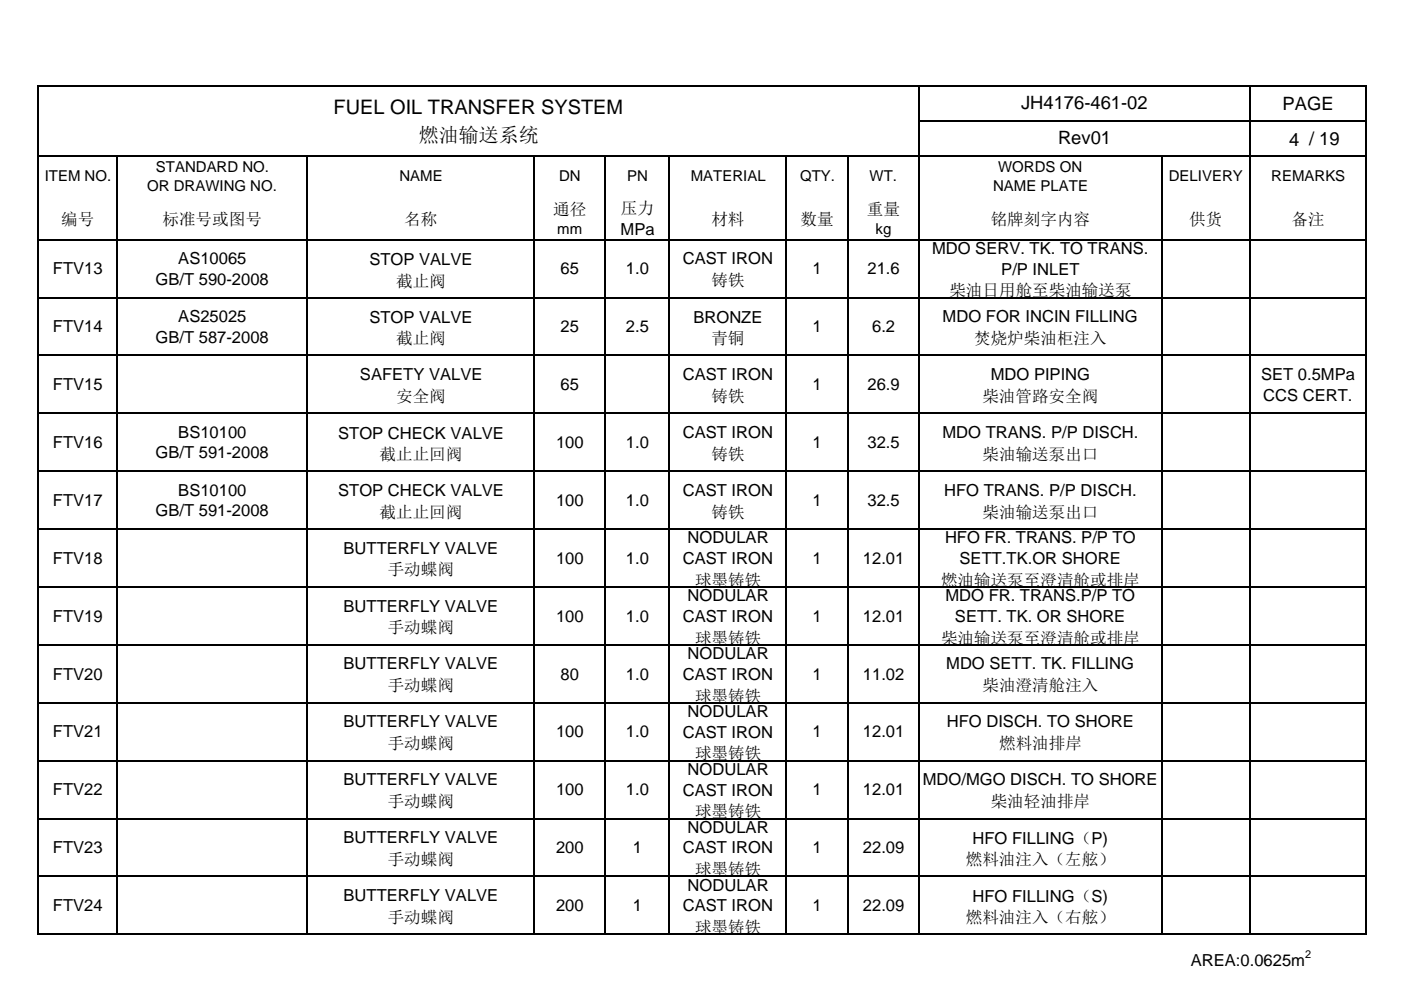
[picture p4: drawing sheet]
<svg xmlns="http://www.w3.org/2000/svg" width="297mm" height="210mm" viewBox="0 0 297 210" stroke-linecap="round" stroke-linejoin="round" font-family="sans-serif">
<defs><g id="words">
<g font-size="4.2">
<text x="70.7" y="24.2">FUEL OIL TRANSFER SYSTEM</text>
<text x="88.8" y="30.1">燃油输送系统</text>
</g>
<g font-size="3.9">
<text x="216.5" y="23.1">JH4176-461-02</text>
<text x="271.9" y="23.3">PAGE</text>
<text x="224.3" y="30.6">Rev01</text>
<text x="273.3" y="30.9">4 / 19</text>
</g>
<g font-size="3.5">
<text x="13" y="47.7">编号</text>
<text x="34.5" y="47.7">标准号或图号</text>
<text x="85.7" y="47.7">名称</text>
<text x="117.3" y="45.6">通径</text>
<text x="131.7" y="45.4">压力</text>
<text x="150.8" y="47.7">材料</text>
<text x="169.8" y="47.7">数量</text>
<text x="183.8" y="45.6">重量</text>
<text x="210.1" y="47.7">铭牌刻字内容</text>
<text x="252.1" y="47.7">供货</text>
<text x="273.8" y="47.7">备注</text>
<text x="131.6" y="49.8">MPa</text>
<text x="197.6" y="53.9">MDO SERV. TK. TO TRANS.</text>
<text x="11.2" y="58.2">FTV13</text>
<text x="37.8" y="56">AS10065</text>
<text x="78.3" y="56.2">STOP VALVE</text>
<text x="118.9" y="58.2">65</text>
<text x="132.7" y="58.2">1.0</text>
<text x="144.8" y="56">CAST IRON</text>
<text x="172.3" y="58.2">1</text>
<text x="183.9" y="58.2">21.6</text>
<text x="212.3" y="58.3">P/P INLET</text>
<text x="33" y="60.4">GB/T 590-2008</text>
<text x="84" y="60.8">截止阀</text>
<text x="150.9" y="60.7">铸铁</text>
<text x="201.3" y="62.9">柴油日用舱至柴油输送泵</text>
<text x="11.2" y="70.5">FTV14</text>
<text x="37.8" y="68.3">AS25025</text>
<text x="78.3" y="68.5">STOP VALVE</text>
<text x="118.9" y="70.5">25</text>
<text x="132.7" y="70.5">2.5</text>
<text x="147" y="68.5">BRONZE</text>
<text x="172.3" y="70.5">1</text>
<text x="184.9" y="70.5">6.2</text>
<text x="199.9" y="68.3">MDO FOR INCIN FILLING</text>
<text x="33" y="72.7">GB/T 587-2008</text>
<text x="84" y="73.1">截止阀</text>
<text x="150.8" y="73.1">青铜</text>
<text x="206.5" y="72.9">焚烧炉柴油柜注入</text>
<text x="11.2" y="82.8">FTV15</text>
<text x="76.3" y="80.6">SAFETY VALVE</text>
<text x="118.9" y="82.8">65</text>
<text x="144.8" y="80.6">CAST IRON</text>
<text x="172.3" y="82.8">1</text>
<text x="183.9" y="82.8">26.9</text>
<text x="210.1" y="80.6">MDO PIPING</text>
<text x="267.4" y="80.6">SET 0.5MPa</text>
<text x="84" y="85.2">安全阀</text>
<text x="150.9" y="85.2">铸铁</text>
<text x="208.3" y="85.2">柴油管路安全阀</text>
<text x="267.8" y="85">CCS CERT.</text>
<text x="11.2" y="95">FTV16</text>
<text x="37.8" y="92.9">BS10100</text>
<text x="71.7" y="93">STOP CHECK VALVE</text>
<text x="117.9" y="95">100</text>
<text x="132.7" y="95">1.0</text>
<text x="144.8" y="92.9">CAST IRON</text>
<text x="172.3" y="95">1</text>
<text x="183.9" y="95">32.5</text>
<text x="199.8" y="92.9">MDO TRANS. P/P DISCH.</text>
<text x="33" y="97.2">GB/T 591-2008</text>
<text x="80.5" y="97.6">截止止回阀</text>
<text x="150.9" y="97.5">铸铁</text>
<text x="208.3" y="97.5">柴油输送泵出口</text>
<text x="11.2" y="107.3">FTV17</text>
<text x="37.8" y="105.2">BS10100</text>
<text x="71.7" y="105.3">STOP CHECK VALVE</text>
<text x="117.9" y="107.3">100</text>
<text x="132.7" y="107.3">1.0</text>
<text x="144.8" y="105.2">CAST IRON</text>
<text x="172.3" y="107.3">1</text>
<text x="183.9" y="107.3">32.5</text>
<text x="200.2" y="105.2">HFO TRANS. P/P DISCH.</text>
<text x="33" y="109.5">GB/T 591-2008</text>
<text x="80.5" y="109.9">截止止回阀</text>
<text x="150.9" y="109.8">铸铁</text>
<text x="208.3" y="109.8">柴油输送泵出口</text>
<text x="11.2" y="119.6">FTV18</text>
<text x="72.9" y="117.4">BUTTERFLY VALVE</text>
<text x="117.9" y="119.6">100</text>
<text x="132.7" y="119.6">1.0</text>
<text x="144.8" y="119.6">CAST IRON</text>
<text x="145.8" y="115.3">NODULAR</text>
<text x="172.3" y="119.6">1</text>
<text x="183" y="119.6">12.01</text>
<text x="200.4" y="115.3">HFO FR. TRANS. P/P TO</text>
<text x="203.5" y="119.6">SETT.TK.OR SHORE</text>
<text x="82.2" y="122">手动蝶阀</text>
<text x="147.4" y="124.2">球墨铸铁</text>
<text x="199.5" y="124.2">燃油输送泵至澄清舱或排岸</text>
<text x="11.2" y="131.9">FTV19</text>
<text x="72.9" y="129.7">BUTTERFLY VALVE</text>
<text x="117.9" y="131.9">100</text>
<text x="132.7" y="131.9">1.0</text>
<text x="144.8" y="131.9">CAST IRON</text>
<text x="145.8" y="127.6">NODULAR</text>
<text x="172.3" y="131.9">1</text>
<text x="183" y="131.9">12.01</text>
<text x="200.4" y="127.6">MDO FR. TRANS.P/P TO</text>
<text x="202.5" y="131.9">SETT. TK. OR SHORE</text>
<text x="82.2" y="134.3">手动蝶阀</text>
<text x="147.4" y="136.5">球墨铸铁</text>
<text x="199.5" y="136.5">柴油输送泵至澄清舱或排岸</text>
<text x="72.9" y="142">BUTTERFLY VALVE</text>
<text x="145.8" y="139.8">NODULAR</text>
<text x="200.6" y="142">MDO SETT. TK. FILLING</text>
<text x="11.2" y="144.1">FTV20</text>
<text x="82.2" y="146.6">手动蝶阀</text>
<text x="118.9" y="144.1">80</text>
<text x="132.7" y="144.1">1.0</text>
<text x="144.8" y="144.2">CAST IRON</text>
<text x="147.4" y="148.8">球墨铸铁</text>
<text x="172.3" y="144.1">1</text>
<text x="183" y="144.1">11.02</text>
<text x="208.3" y="146.6">柴油澄清舱注入</text>
<text x="72.9" y="154.3">BUTTERFLY VALVE</text>
<text x="145.8" y="152.1">NODULAR</text>
<text x="200.7" y="154.3">HFO DISCH. TO SHORE</text>
<text x="11.2" y="156.4">FTV21</text>
<text x="82.2" y="158.9">手动蝶阀</text>
<text x="117.9" y="156.4">100</text>
<text x="132.7" y="156.4">1.0</text>
<text x="144.8" y="156.5">CAST IRON</text>
<text x="147.4" y="161.1">球墨铸铁</text>
<text x="172.3" y="156.4">1</text>
<text x="183" y="156.4">12.01</text>
<text x="211.8" y="158.9">燃料油排岸</text>
<text x="72.9" y="166.5">BUTTERFLY VALVE</text>
<text x="145.8" y="164.4">NODULAR</text>
<text x="195.7" y="166.5">MDO/MGO DISCH. TO SHORE</text>
<text x="11.2" y="168.7">FTV22</text>
<text x="82.2" y="171.2">手动蝶阀</text>
<text x="117.9" y="168.7">100</text>
<text x="132.7" y="168.7">1.0</text>
<text x="144.8" y="168.7">CAST IRON</text>
<text x="147.4" y="173.4">球墨铸铁</text>
<text x="172.3" y="168.7">1</text>
<text x="183" y="168.7">12.01</text>
<text x="210.1" y="171.2">柴油轻油排岸</text>
<text x="72.9" y="178.8">BUTTERFLY VALVE</text>
<text x="145.8" y="176.7">NODULAR</text>
<text x="206.2" y="178.9">HFO FILLING（P)</text>
<text x="11.2" y="181">FTV23</text>
<text x="82.2" y="183.4">手动蝶阀</text>
<text x="117.9" y="181">200</text>
<text x="134.2" y="181">1</text>
<text x="144.8" y="181">CAST IRON</text>
<text x="147.4" y="185.6">球墨铸铁</text>
<text x="172.3" y="181">1</text>
<text x="183" y="181">22.09</text>
<text x="204.8" y="183.6">燃料油注入（左舷）</text>
<text x="72.9" y="191.1">BUTTERFLY VALVE</text>
<text x="145.8" y="188.9">NODULAR</text>
<text x="206.2" y="191.2">HFO FILLING（S)</text>
<text x="11.2" y="193.3">FTV24</text>
<text x="82.2" y="195.7">手动蝶阀</text>
<text x="117.9" y="193.3">200</text>
<text x="134.2" y="193.3">1</text>
<text x="144.8" y="193.3">CAST IRON</text>
<text x="147.4" y="197.9">球墨铸铁</text>
<text x="172.3" y="193.3">1</text>
<text x="183" y="193.3">22.09</text>
<text x="204.8" y="195.8">燃料油注入（右舷）</text>
<text x="252.5" y="204.9">AREA:0.0625m</text>
</g>
<g font-size="3.2">
<text x="9.5" y="38.5">ITEM NO.</text>
<text x="31.2" y="40.5">OR DRAWING NO.</text>
<text x="33.1" y="36.5">STANDARD NO.</text>
<text x="84.7" y="38.5">NAME</text>
<text x="118.5" y="38.5">DN</text>
<text x="133" y="38.5">PN</text>
<text x="146.5" y="38.5">MATERIAL</text>
<text x="169.6" y="38.5">QTY.</text>
<text x="184.4" y="38.5">WT.</text>
<text x="210.6" y="40.5">NAME PLATE</text>
<text x="211.6" y="36.5">WORDS ON</text>
<text x="247.8" y="38.5">DELIVERY</text>
<text x="269.5" y="38.5">REMARKS</text>
<text x="118.1" y="49.7">mm</text>
<text x="185.6" y="49.7">kg</text>
</g>
<text font-size="2.3" x="276.7" y="203.2">2</text>
</g></defs>
<g fill="none" stroke="#000" stroke-width=".34">
<path d="M8.1 18v33M8.3 18.2h281.6M194.8 18.3v32.7M264.9 18.3v32.7M289.7 18.3v32.7M8.3 33.1h281.6M24.8 33.3v17.7M65.1 33.3v17.7M113.3 33.3v17.7M128.3 33.3v17.7M141.9 33.3v17.7M166.7 33.3v17.7"/>
<path d="M179.8 33.3v17.7M195 25.7h94.9M246.3 33.3v17.7M8.3 50.8h281.6"/>
</g>
<path d="M8.3 51h281.4v147.2h-281.4z" fill="#fff"/>
<g fill="none" stroke="#000" stroke-width=".34">
<path d="M8.1 50.7v147.6M8.3 50.8h281.6M24.8 51v147.3M65.1 51v147.3M113.3 51v147.3M128.3 51v147.3M141.9 51v147.3M166.7 51v147.3M179.8 51v147.3M194.8 51v147.3M246.3 51v147.3M264.9 51v147.3"/>
<path d="M289.7 51v147.3M8.3 63.1h281.6M8.3 75.4h281.6M8.3 87.7h281.6M8.3 99.9h281.6M8.3 112.2h281.6M8.3 124.5h281.6M8.3 136.8h281.6M8.3 149.1h281.6M8.3 161.3h281.6M8.3 173.6h281.6M8.3 185.9h281.6"/>
<path d="M8.3 198.2h281.6"/>
</g>
<use href="#words"/>
</svg>
